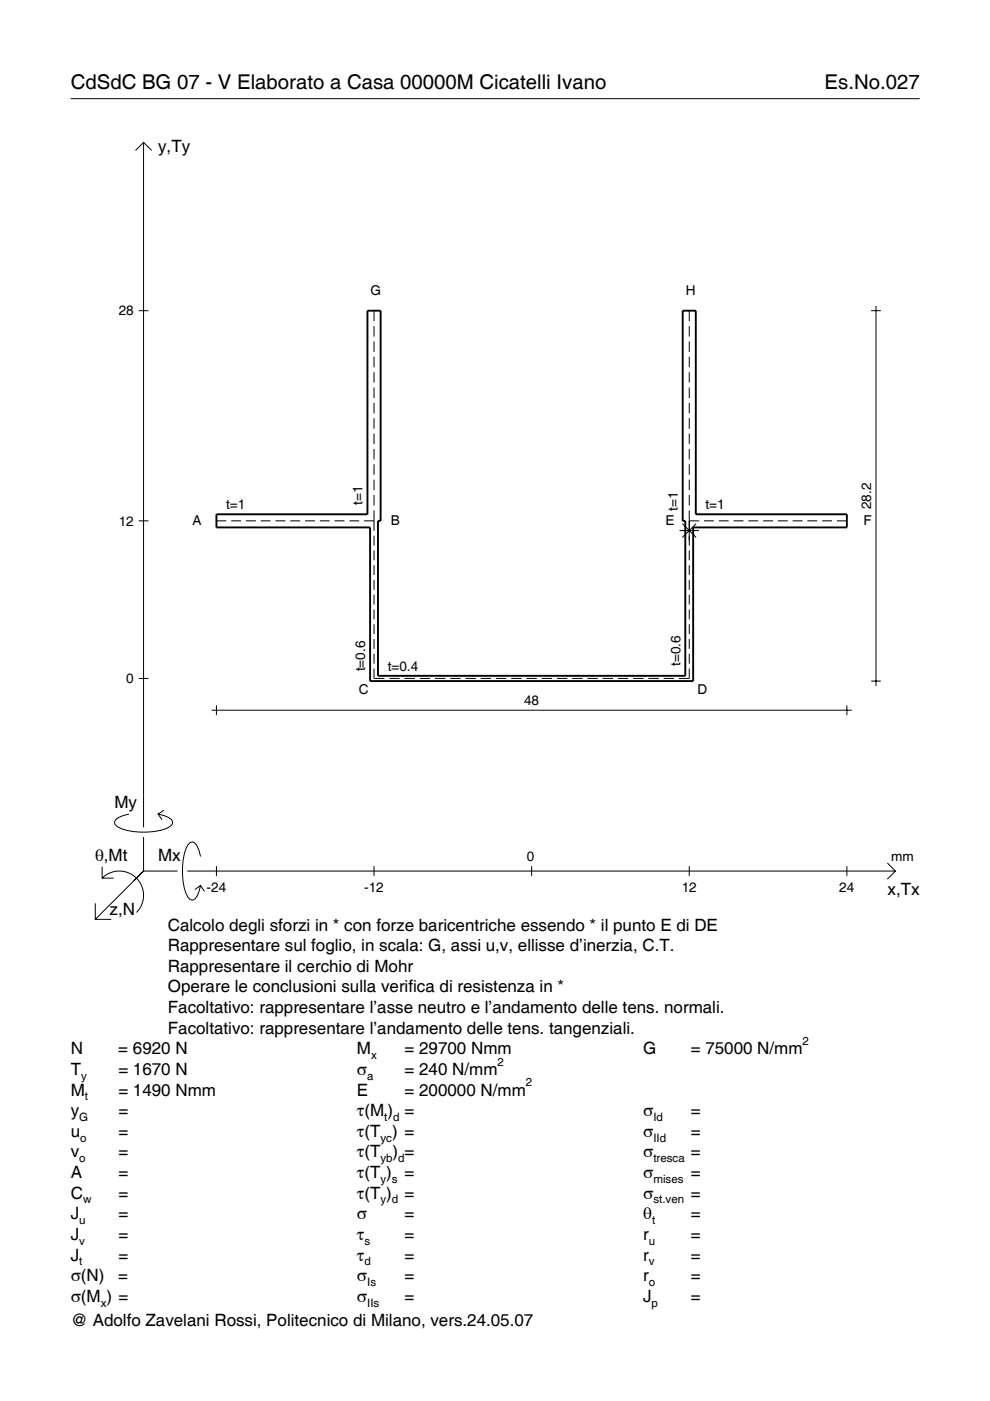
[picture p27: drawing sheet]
<svg xmlns="http://www.w3.org/2000/svg" width="210mm" height="297mm" viewBox="0 0 210 297" stroke-linecap="round" stroke-linejoin="round" font-family="sans-serif">
<defs><g id="words">
<g font-size="4.3">
<text x="15" y="18.9">CdSdC BG 07 - V Elaborato a Casa 00000M Cicatelli Ivano</text>
<text x="174.8" y="18.9">Es.No.027</text>
</g>
<g font-size="3.6">
<text x="33.5" y="32.3">y,Ty</text>
<text x="24.3" y="171.3">My</text>
<text x="20.1" y="182.6">θ,Mt</text>
<text x="33.5" y="182.6">Mx</text>
<text x="188.2" y="189.8">x,Tx</text>
<text x="23.2" y="193.9">z,N</text>
<text x="35.6" y="197.3">Calcolo degli sforzi in * con forze baricentriche essendo * il punto E di DE</text>
<text x="35.6" y="201.7">Rappresentare sul foglio, in scala: G, assi u,v, ellisse d’inerzia, C.T.</text>
<text x="35.6" y="206">Rappresentare il cerchio di Mohr</text>
<text x="35.6" y="210.4">Operare le conclusioni sulla verifica di resistenza in *</text>
<text x="35.6" y="214.8">Facoltativo: rappresentare l’asse neutro e l’andamento delle tens. normali.</text>
<text x="35.6" y="219.2">Facoltativo: rappresentare l’andamento delle tens. tangenziali.</text>
<text x="15" y="223.5">N</text>
<text x="15" y="227.9">T</text>
<text x="25.1" y="223.5">= 6920 N</text>
<text x="25.1" y="227.9">= 1670 N</text>
<text x="75.7" y="227.9">σ</text>
<text x="75.7" y="223.5">M</text>
<text x="85.8" y="223.5">= 29700 Nmm</text>
<text x="85.8" y="227.9">= 240 N/mm</text>
<text x="136.4" y="223.5">G</text>
<text x="146.5" y="223.5">= 75000 N/mm</text>
<text x="15" y="232.3">M</text>
<text x="25.1" y="232.3">= 1490 Nmm</text>
<text x="75.7" y="232.3">E</text>
<text x="85.8" y="232.3">= 200000 N/mm</text>
<text x="15" y="236.7">y</text>
<text x="25.1" y="236.7">=</text>
<text x="75.7" y="236.7">τ(M ) =</text>
<text x="136.4" y="236.7">σ</text>
<text x="146.5" y="236.7">=</text>
<text x="15" y="241">u</text>
<text x="15" y="245.4">v</text>
<text x="25.1" y="241">=</text>
<text x="25.1" y="245.4">=</text>
<text x="75.7" y="241">τ(T ) =</text>
<text x="75.7" y="245.4">τ(T</text>
<text x="83.3" y="245.4">) =</text>
<text x="136.4" y="241">σ</text>
<text x="136.4" y="245.4">σ</text>
<text x="146.5" y="241">=</text>
<text x="146.5" y="245.4">=</text>
<text x="15" y="249.8">A</text>
<text x="25.1" y="249.8">=</text>
<text x="75.7" y="249.8">τ(T )</text>
<text x="85.8" y="249.8">=</text>
<text x="136.4" y="249.8">σ</text>
<text x="146.5" y="249.8">=</text>
<text x="15" y="254.2">C</text>
<text x="25.1" y="254.2">=</text>
<text x="75.7" y="254.2">τ(T )</text>
<text x="85.8" y="254.2">=</text>
<text x="136.4" y="254.2">σ</text>
<text x="146.5" y="254.2">=</text>
<text x="15" y="258.5">J</text>
<text x="15" y="262.9">J</text>
<text x="25.1" y="258.5">=</text>
<text x="25.1" y="262.9">=</text>
<text x="75.7" y="258.5">σ</text>
<text x="75.7" y="262.9">τ</text>
<text x="85.8" y="258.5">=</text>
<text x="85.8" y="262.9">=</text>
<text x="136.4" y="258.5">θ</text>
<text x="136.4" y="262.9">r</text>
<text x="146.5" y="258.5">=</text>
<text x="146.5" y="262.9">=</text>
<text x="15" y="267.3">J</text>
<text x="25.1" y="267.3">=</text>
<text x="75.7" y="267.3">τ</text>
<text x="85.8" y="267.3">=</text>
<text x="136.4" y="267.3">r</text>
<text x="146.5" y="267.3">=</text>
<text x="15" y="271.7">σ(N)</text>
<text x="25.1" y="271.7">=</text>
<text x="75.7" y="271.7">σ</text>
<text x="85.8" y="271.7">=</text>
<text x="136.4" y="271.7">r</text>
<text x="146.5" y="271.7">=</text>
<text x="15" y="281.2">@ Adolfo Zavelani Rossi, Politecnico di Milano, vers.24.05.07</text>
<text x="15" y="276">σ(M ) =</text>
<text x="75.7" y="276">σ</text>
<text x="85.8" y="276">=</text>
<text x="136.4" y="276">J</text>
<text x="146.5" y="276">=</text>
</g>
<g font-size="2.9">
<text x="78.5" y="62.5">G</text>
<text x="145.4" y="62.5">H</text>
<text x="25.2" y="66.9">28</text>
<text x="76.9" y="107" transform="rotate(-90 76.9 107)">t=1</text>
<text x="184.7" y="107.9" transform="rotate(-90 184.7 107.9)">28.2</text>
<text x="25.2" y="111.4">12</text>
<text x="40.8" y="111.3">A</text>
<text x="47.9" y="108">t=1</text>
<text x="82.8" y="111.3">B</text>
<text x="141.1" y="111.3">E</text>
<text x="143.7" y="108.4" transform="rotate(-90 143.7 108.4)">t=1</text>
<text x="149.6" y="108">t=1</text>
<text x="183.1" y="111.3">F</text>
<text x="77.4" y="142.3" transform="rotate(-90 77.4 142.3)">t=0.6</text>
<text x="82.2" y="142.3">t=0.4</text>
<text x="144.3" y="141.2" transform="rotate(-90 144.3 141.2)">t=0.6</text>
<text x="26.8" y="144.8">0</text>
<text x="76.1" y="147.2">C</text>
<text x="111.1" y="149.6">48</text>
<text x="147.9" y="147.2">D</text>
<text x="111.7" y="182.6">0</text>
<text x="189" y="182.6">mm</text>
<text x="43.8" y="189.1">-24</text>
<text x="77.2" y="189.1">-12</text>
<text x="144.5" y="189.1">12</text>
<text x="178" y="189.1">24</text>
</g>
<g font-size="2.4">
<text x="170.2" y="221.5">2</text>
<text x="78.7" y="224.5">x</text>
<text x="105.5" y="225.9">2</text>
<text x="17.2" y="228.9">y</text>
<text x="18" y="233.3">t</text>
<text x="77.9" y="228.9">a</text>
<text x="111.5" y="230.3">2</text>
<text x="16.8" y="237.7">G</text>
<text x="81.5" y="237.7">t d</text>
<text x="138.5" y="237.7">Id</text>
<text x="17" y="242">o</text>
<text x="80.7" y="242">yc</text>
<text x="138.5" y="242">IId</text>
<text x="16.8" y="246.4">o</text>
<text x="80.7" y="246.4">yb d</text>
<text x="80.7" y="250.8">y s</text>
<text x="138.5" y="246.4">tresca</text>
<text x="138.5" y="250.8">mises</text>
<text x="17.6" y="255.2">w</text>
<text x="80.7" y="255.2">y d</text>
<text x="138.5" y="255.2">st.ven</text>
<text x="16.8" y="259.5">u</text>
<text x="16.8" y="263.9">v</text>
<text x="77.3" y="263.9">s</text>
<text x="137.6" y="263.9">u</text>
<text x="138.2" y="259.5">t</text>
<text x="16.8" y="268.3">t</text>
<text x="77.3" y="268.3">d</text>
<text x="137.6" y="268.3">v</text>
<text x="77.9" y="272.7">Is</text>
<text x="137.6" y="272.7">o</text>
<text x="21.4" y="277">x</text>
<text x="77.9" y="277">IIs</text>
<text x="138.2" y="277">p</text>
</g>
</g></defs>
<g fill="none" stroke="#000" stroke-width=".21">
<path d="M15 20.9h180M28.7 31.9l1.7-1.7 1.8 1.7M30.4 30.2v145.2M29.4 65.9h2.1M79.3 65.9v2.2M79.3 69.1v2.3M79.3 72.4v2.2M79.3 75.6v2.3M79.3 78.9v2.2M146.1 65.9v2.2M146.1 69.1v2.3M146.1 72.4v2.2"/>
<path d="M146.1 75.6v2.3M146.1 78.9v2.2M184.7 65.9h2.1M185.7 64.8v80.6M79.3 82.2v2.2M79.3 85.4v2.2M79.3 88.7v2.2M79.3 91.9v2.3M79.3 95.2v2.2M79.3 98.4v2.3M146.1 82.2v2.2M146.1 85.4v2.2"/>
<path d="M146.1 88.7v2.2M146.1 91.9v2.3M146.1 95.2v2.2M146.1 98.4v2.3M29.4 110.4h2.1M45.9 110.4h2.1M49 110.4h2.1M52.1 110.4h2.1M55.3 110.4h2.1M58.4 110.4h2.1M61.5 110.4h2.1M64.7 110.4h2.1"/>
<path d="M67.8 110.4h2.1M70.9 110.4h2.1M74.1 110.4h2.1M77.2 110.4h2.1M79.3 101.7v2.2M79.3 104.9v2.3M79.3 108.2v4.3M79.3 113.6v2.1M79.3 116.7v2.1M79.3 119.8v2.1M144.1 112.5h4.1M144.7 111l2.9 2.9"/>
<path d="M146.1 110.4h2.1M146.1 101.7v2.2M146.1 104.9v2.3M146.1 108.2v7.5M146.1 116.7v2.1M146.1 119.8v2.1M147.6 111l-2.9 2.9M149.3 110.4h2.1M152.4 110.4h2.1M155.5 110.4h2.1M158.7 110.4h2.1M161.8 110.4h2.1"/>
<path d="M164.9 110.4h2.1M168.1 110.4h2.1M171.2 110.4h2.1M174.3 110.4h2.1M177.4 110.4h2.2M79.3 123v2.1M79.3 126.1v2.1M79.3 129.2v2.1M79.3 132.4v2.1M79.3 135.5v2.1M79.3 138.6v2.1M146.1 123v2.1"/>
<path d="M146.1 126.1v2.1M146.1 129.2v2.1M146.1 132.4v2.1M146.1 135.5v2.1M146.1 138.6v2.1M29.4 143.8h2.1M44.9 150.6h135.7M45.9 149.6v2M79.3 141.7v2.1h2.2M82.5 143.8h2.2M85.8 143.8h2.2M89 143.8h2.2"/>
<path d="M92.2 143.8h2.2M95.5 143.8h2.2M98.7 143.8h2.2M101.9 143.8h2.2M105.2 143.8h2.2M108.4 143.8h2.2M111.6 143.8h2.2M114.8 143.8h2.2M118.1 143.8h2.2M121.3 143.8h2.2M124.5 143.8h2.2M127.8 143.8h2.2"/>
<path d="M131 143.8h2.2M134.2 143.8h2.2M137.5 143.8h2.2M140.7 143.8h2.2M146.1 141.7v2.1h-2.2M179.6 149.6v2M184.7 144.4h2.1M27.3 172.6a3.6 3.6 0 0 0-3 1.7l.1 .5a5.7 5.7 0 0 0 3.8 1.5 13.3 13.3 0 0 0 7.8-1l.5-.5 .1-.5a3.6 3.6 0 0 0-3.1-1.7l.8 1.2M30.4 177.5v7.2M34.7 171.8l-1.2 .8M20.2 191.5v3.4h3.4M21.7 186.2a5.1 5.1 0 0 1 7.2 0 5.1 5.1 0 0 1 0 7.3"/>
<path d="M21.7 183.8v2.4h2.4M30.4 184.7l-10.2 10.2M30.4 184.7l-2 2M30.4 184.7h7.2M39.7 184.7h150.1M42.5 181.6a3.6 3.6 0 0 0-1.7-3.1l-.5 .1a5.7 5.7 0 0 0-1.5 3.8 13.3 13.3 0 0 0 1 7.8l.5 .5 .5 .2a3.6 3.6 0 0 0 1.7-3.1l-1.2 .8M42.5 187.8l.8 1.2M45.9 183.7v2M79.3 183.7v2M112.7 183.7v2M146.1 183.7v2M179.6 183.7v2"/>
<path d="M188.1 183l1.7 1.7-1.7 1.7"/>
</g>
<path d="M77.9 65.9h2.8v44.5h-.6v32.9h65.2v-32.9h-.6v-44.5h2.8v43.1h32.1v2.8h-32.6v32.6h-68.5v-32.6h-32.6v-2.8h32z" fill="none" stroke="#000" stroke-width=".4"/>
<use href="#words"/>
</svg>
